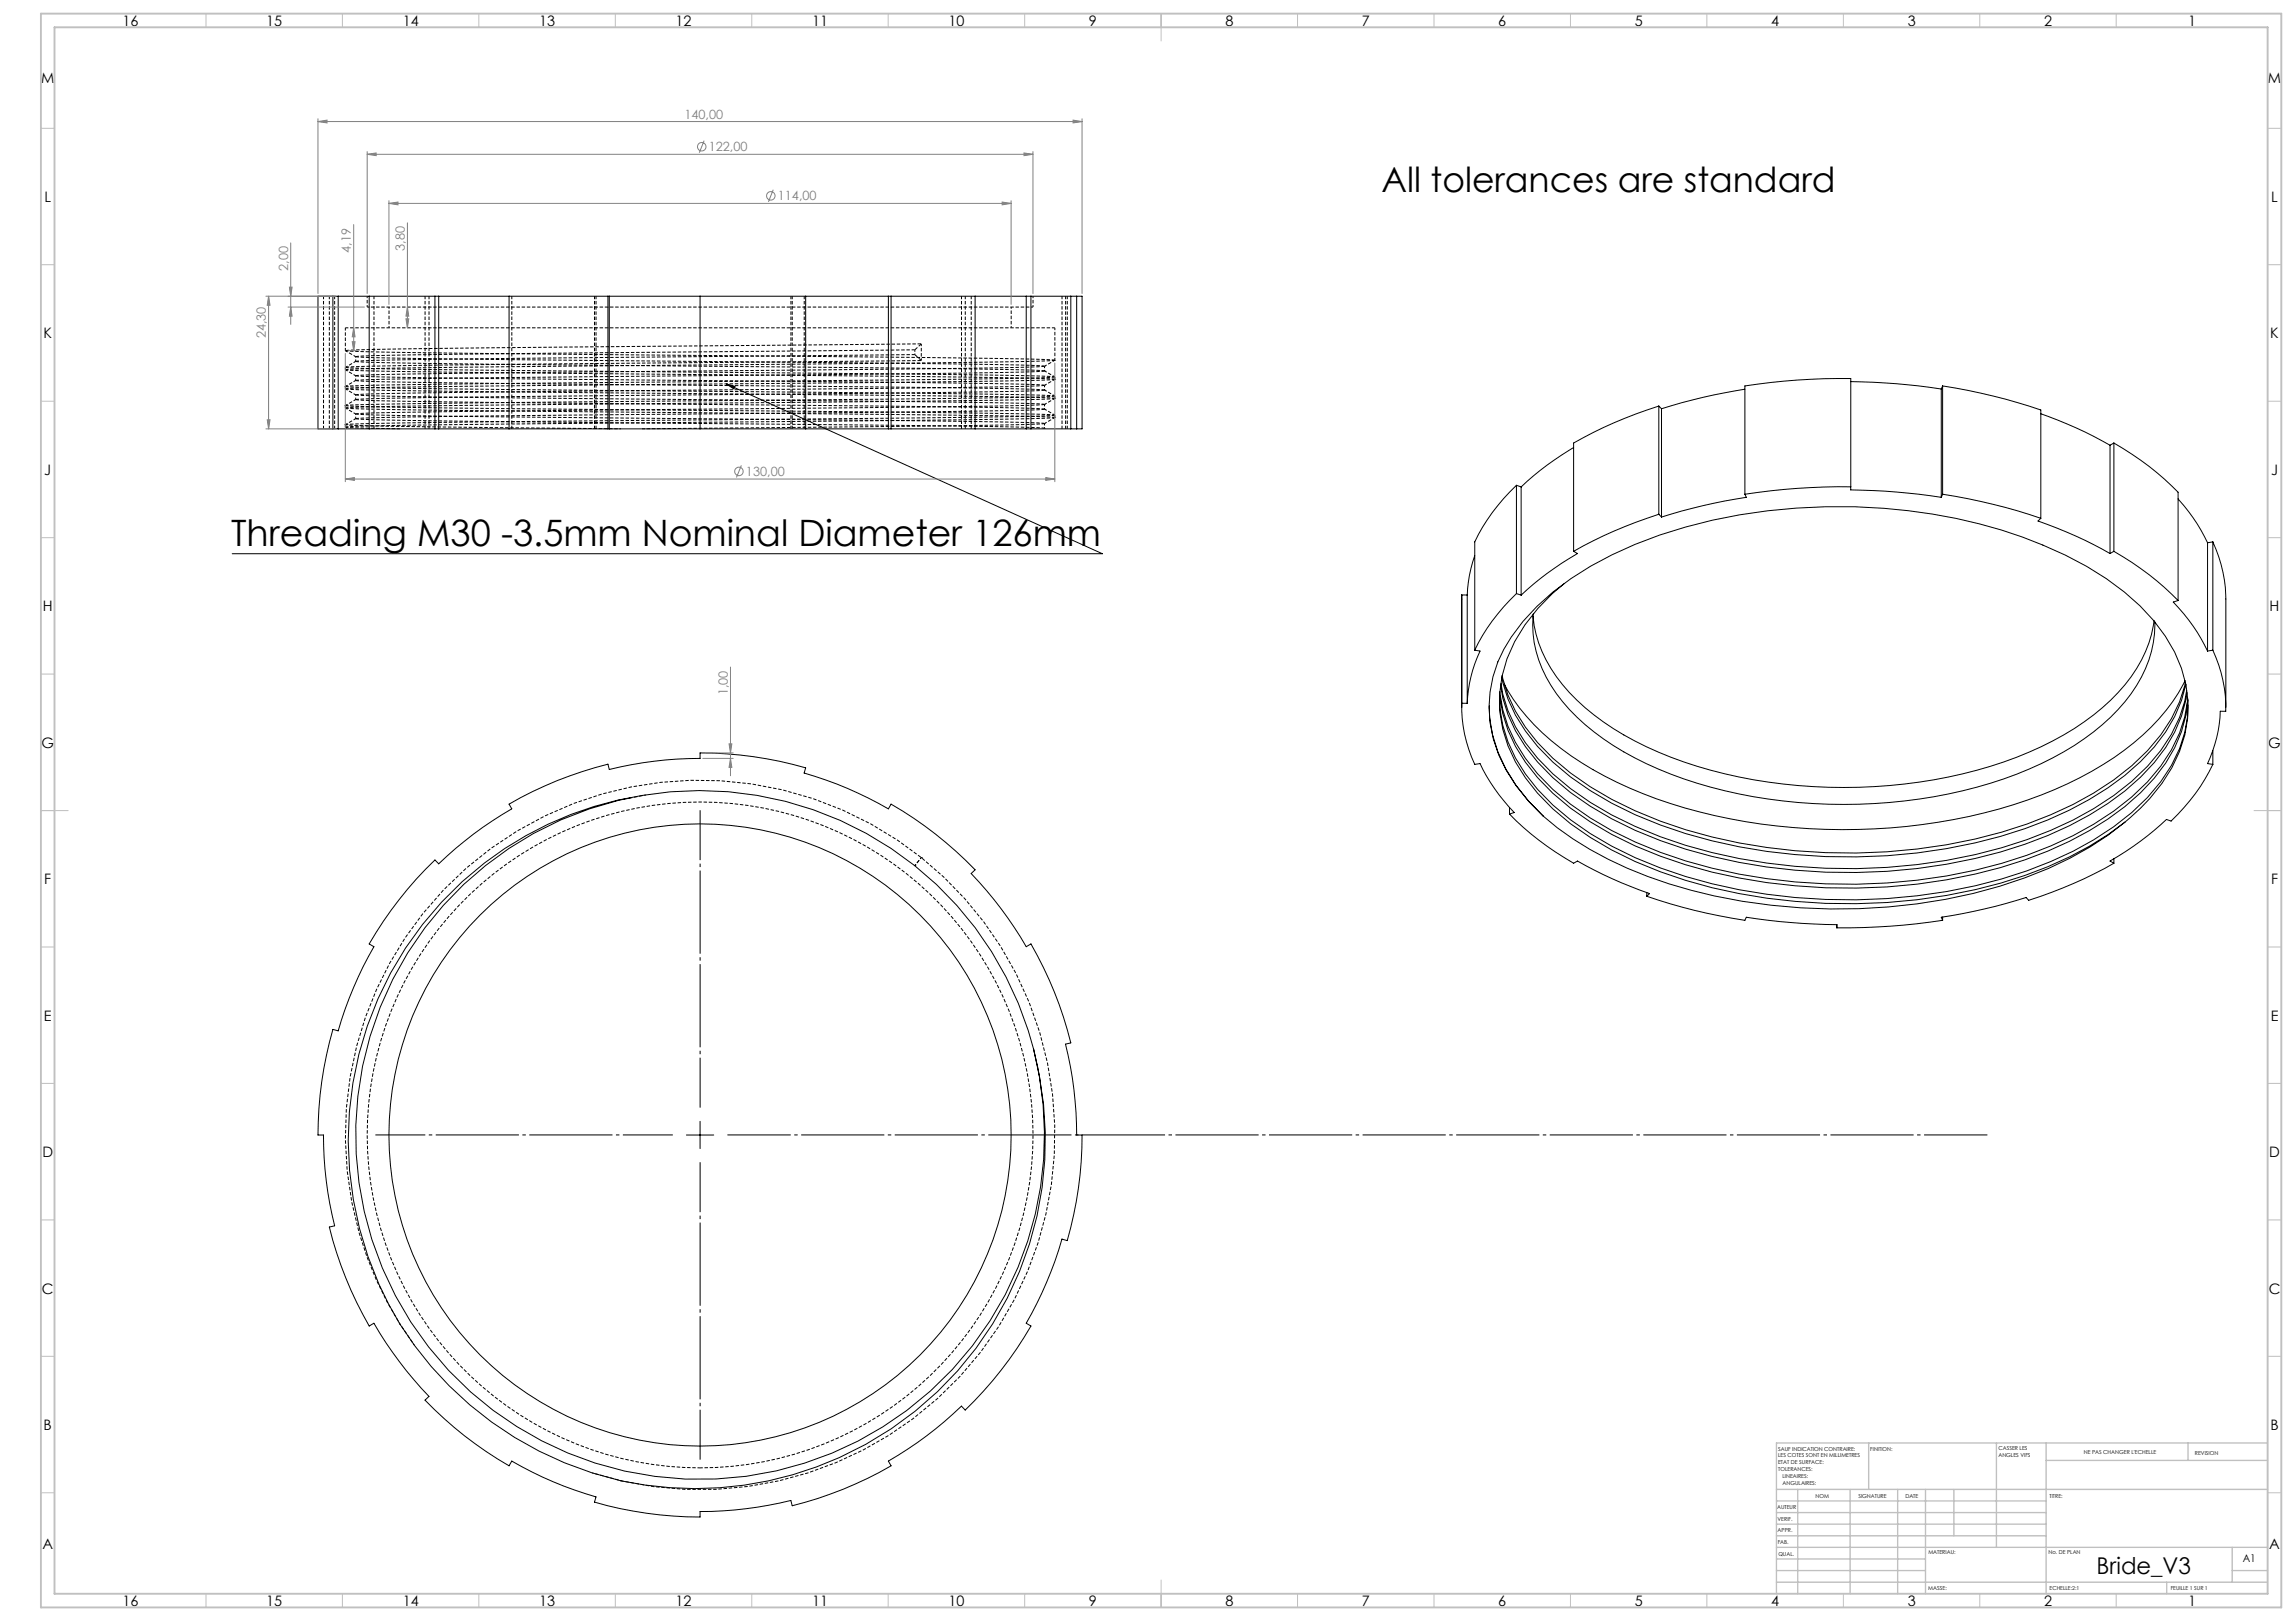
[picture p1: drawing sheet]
<svg xmlns="http://www.w3.org/2000/svg" width="841mm" height="594mm" viewBox="0 0 841 594" stroke-linecap="round" stroke-linejoin="round" font-family="sans-serif">
<defs><g id="words">
<text font-size="13.3" x="84.7" y="199.9">Threading M30 -3.5mm Nominal Diameter 126mm</text>
<text font-size="12.7" x="506.3" y="70.5">All tolerances are standard</text>
<text font-size="8.5" x="768.3" y="576.7">Bride_V3</text>
<g font-size="5.3">
<text x="44.8" y="9.5">16</text>
<text x="97.6" y="9.5">15</text>
<text x="147.6" y="9.5">14</text>
<text x="197.6" y="9.5">13</text>
<text x="247.6" y="9.5">12</text>
<text x="297.6" y="9.5">11</text>
<text x="347.6" y="9.5">10</text>
<text x="399.1" y="9.5">9</text>
<text x="449.1" y="9.5">8</text>
<text x="499.1" y="9.5">7</text>
<text x="549.1" y="9.5">6</text>
<text x="599.1" y="9.5">5</text>
<text x="649.1" y="9.5">4</text>
<text x="699.1" y="9.5">3</text>
<text x="749.1" y="9.5">2</text>
<text x="801.8" y="9.5">1</text>
<text x="15.1" y="30.5">M</text>
<text x="831.1" y="30.5">M</text>
<text x="16.3" y="74">L</text>
<text x="832.3" y="74">L</text>
<text x="16" y="124">K</text>
<text x="832" y="124">K</text>
<text x="16.2" y="174">J</text>
<text x="832.2" y="174">J</text>
<text x="15.7" y="224">H</text>
<text x="831.7" y="224">H</text>
<text x="15.2" y="274">G</text>
<text x="831.2" y="274">G</text>
<text x="16.2" y="324">F</text>
<text x="832.2" y="324">F</text>
<text x="16.1" y="374">E</text>
<text x="832.1" y="374">E</text>
<text x="15.5" y="424">D</text>
<text x="831.5" y="424">D</text>
<text x="15.4" y="474">C</text>
<text x="831.4" y="474">C</text>
<text x="16" y="524">B</text>
<text x="832" y="524">B</text>
<text x="15.5" y="567.5">A</text>
<text x="831.5" y="567.5">A</text>
<text x="44.8" y="588.5">16</text>
<text x="97.6" y="588.5">15</text>
<text x="147.6" y="588.5">14</text>
<text x="197.6" y="588.5">13</text>
<text x="247.6" y="588.5">12</text>
<text x="297.6" y="588.5">11</text>
<text x="347.6" y="588.5">10</text>
<text x="399.1" y="588.5">9</text>
<text x="449.1" y="588.5">8</text>
<text x="499.1" y="588.5">7</text>
<text x="549.1" y="588.5">6</text>
<text x="599.1" y="588.5">5</text>
<text x="649.1" y="588.5">4</text>
<text x="699.1" y="588.5">3</text>
<text x="749.1" y="588.5">2</text>
<text x="801.8" y="588.5">1</text>
</g>
<g font-size="4.7" fill="#808080">
<text x="250.8" y="43.5">140,00</text>
<text x="259.7" y="55.5">122,00</text>
<text x="285" y="73.5">114,00</text>
<text x="128.6" y="92.6" transform="rotate(-90 128.6 92.6)">4,19</text>
<text x="148.3" y="92" transform="rotate(-90 148.3 92)">3,80</text>
<text x="105.5" y="99.3" transform="rotate(-90 105.5 99.3)">2,00</text>
<text x="97.4" y="124" transform="rotate(-90 97.4 124)">24,30</text>
<text x="273.4" y="174.4">130,00</text>
<text x="266.7" y="254.7" transform="rotate(-90 266.7 254.7)">1,00</text>
</g>
<text font-size="3.9" x="821.9" y="572.5">A1</text>
<g font-size="2">
<text x="651.6" y="531.6">SAUF INDICATION CONTRAIRE:</text>
<text x="685.4" y="531.6">FINITION:</text>
<text x="732.3" y="531.5">CASSER LES</text>
<text x="732.3" y="534">ANGLES VIFS</text>
<text x="763.6" y="533">NE PAS CHANGER L'ECHELLE</text>
<text x="804.3" y="533.2">REVISION</text>
<text x="651.6" y="534.1">LES COTES SONT EN MILLIMETRES</text>
<text x="651.6" y="536.6">ETAT DE SURFACE:</text>
<text x="651.6" y="539.1">TOLERANCES:</text>
<text x="653.2" y="541.6">LINEAIRES:</text>
<text x="653.2" y="544.1">ANGULAIRES:</text>
<text x="665.3" y="549">NOM</text>
<text x="681" y="548.9">SIGNATURE</text>
<text x="698.2" y="548.9">DATE</text>
<text x="751" y="548.9">TITRE:</text>
<text x="651.2" y="553.1">AUTEUR</text>
<text x="651.4" y="557.3">VERIF.</text>
<text x="651.4" y="561.4">APPR.</text>
<text x="651.5" y="565.8">FAB.</text>
<text x="706.7" y="569.5">MATERIAU:</text>
<text x="750.6" y="569.5">No. DE PLAN</text>
<text x="651.7" y="570.1">QUAL.</text>
<text x="706.6" y="582.5">MASSE:</text>
<text x="751.1" y="582.6">ECHELLE:2:1</text>
<text x="795.5" y="582.6">FEUILLE 1 SUR 1</text>
</g>
</g></defs>
<g fill="none" stroke="#000" stroke-width=".37" stroke-dasharray="1.3 .6" stroke-dashoffset=".1" stroke-linecap="butt">
<path d="M130.4 132.4l8.9-.4 30.6-.5 165.3-1.6M130.4 139.4l8.9-.4 30.6-.5 185-1.8 20.8-.4 7-.4M130.4 137.7l8.9-.4 23.2-.4 180.8-1.8 30.3-.5 9.1-.4M130.4 130.7l8.9-.4 30.6-.5 165.3-1.6M118.6 157.1v-48.6M120.7 157.1v-48.6M122.6 157.1v-48.6M130.4 153.4l8.9-.4 30.6-.5 185-1.8 20.8-.4 7-.4M130.4 146.4l8.9-.4 30.6-.5 185-1.8 20.8-.4 7-.4M130.4 151.7l8.9-.4 23.2-.4 180.8-1.8 30.3-.5 9.1-.4M130.4 144.7l8.9-.4 23.2-.4 180.8-1.8 30.3-.5 9.1-.4M137 157.1v-48.6"/>
<path d="M155.8 157.1v-48.6M157.2 157.1v-48.6M187.6 157.1v-48.6M217.9 157.1v-48.6M218.4 157.1v-48.6M289.8 157.1v-48.6M290.3 157.1v-48.6M294.7 157.1v-48.6M352.3 157.1v-48.6M353.7 157.1v-48.6M355.9 157.1v-48.6M389.2 157.1v-48.6"/>
<path d="M390.5 157.1v-48.6M391.1 157.1v-48.6"/>
</g>
<path d="M335.2 128.2l2.4-2.2M337.6 132.1l-2.4-2.2M383 157.1l-.2-.2" fill="none" stroke="#000" stroke-width=".37" stroke-dasharray="1.3 .6" stroke-linecap="butt"/>
<path d="M126.6 135.5l7.3-.4 21-.3 191-1.9 31.2-.5 9.4-.4M386.5 139l-9.9-.4-24.8-.4-134.9-1.3a2712.1 2712.1 0 0 1-90.3-1.4M386.5 132l-9.9-.4-24.8-.4-134.9-1.3a2712.1 2712.1 0 0 1-90.3-1.4M386.6 120.1h-260M126.6 156.5l7.3-.4 21-.3 191-1.9 31.2-.5 9.4-.4M126.6 149.5l7.3-.4 21-.3 191-1.9 31.2-.5 9.4-.4M126.6 142.5l7.3-.4 21-.3 191-1.9 31.2-.5 9.4-.4M126.7 155.6l9.1-.4 23.9-.4 182.2-1.7 33.3-.5 11.3-.5M126.7 148.6l9.1-.4 23.9-.4 182.2-1.7 33.3-.5 11.3-.5M126.7 141.6l9.1-.4 23.9-.4 182.2-1.7 33.3-.5 11.3-.5M146.5 157.1l-19.9-.6M235.3 157.1l115.4-1.1 22.9-.4 9.1-.4" fill="none" stroke="#000" stroke-width=".37" stroke-dasharray="1.3 .6" stroke-dashoffset=".2" stroke-linecap="butt"/>
<g fill="none" stroke="#000" stroke-width=".37" stroke-dasharray="1.3 .6" stroke-dashoffset=".3" stroke-linecap="butt">
<path d="M126.6 120.1v8.4M382.7 135.9a2976.1 2976.1 0 0 0-98.1-1.5l-120.2-1.1-33.9-.8M382.7 134.2a2867.5 2867.5 0 0 0-98.1-1.5l-120.2-1.2-33.9-.8M386.5 138.1l-30.6-.8-186-1.7-43.1-.9M382.6 155.1l-41.6-.8-176.6-1.8-33.9-.8M382.7 142.9a2976.1 2976.1 0 0 0-98.1-1.5l-120.2-1.1-33.9-.8M382.7 156.9a2976.1 2976.1 0 0 0-98.1-1.5l-120.2-1.1-33.9-.8M382.7 149.9a2976.1 2976.1 0 0 0-98.1-1.5l-120.2-1.1-33.9-.8M382.7 141.2a2867.5 2867.5 0 0 0-98.1-1.5l-120.2-1.2-33.9-.8M382.7 148.2a2867.5 2867.5 0 0 0-98.1-1.5l-120.2-1.2-33.9-.8M386.5 153l-9.9-.4-24.8-.4-134.9-1.3a2935.2 2935.2 0 0 1-90.1-1.3M386.5 146l-9.9-.4-24.8-.4-134.9-1.3a2935.2 2935.2 0 0 1-90.1-1.3"/>
<path d="M386.5 145.1l-30.6-.8-186-1.7-43.1-.9M386.5 152.1l-30.6-.8-186-1.7-43.1-.9M256.6 537.9a122 122 0 0 0 107.5-179.6 122 122 0 0 0-209.1-10 122 122 0 0 0 90 189l11.6 .6"/>
</g>
<path d="M126.6 128.5l11.4-.5 32.9-.5 166.7-1.5M126.7 134.6l9.1-.4 31.5-.5 170.3-1.6" fill="none" stroke="#000" stroke-width=".37" stroke-dasharray="1.3 .6" stroke-dashoffset="-.1" stroke-linecap="butt"/>
<path d="M227.6 157.1l-73.5-.7-27.3-.7M146.5 485.1a130 130 0 0 1 75.2-194.5 130 130 0 0 1 164.8 127.8 130 130 0 0 1-169.5 121.3M151.8 492.9l-5.3-7.8" fill="none" stroke="#000" stroke-width=".37" stroke-dasharray="1.3 .6" stroke-dashoffset=".7" stroke-linecap="butt"/>
<g fill="none" stroke="#000" stroke-width=".37" stroke-dasharray="1.3 .6" stroke-dashoffset=".4" stroke-linecap="butt">
<path d="M126.6 134.6v.9M126.6 135.5l3.8 2.2M126.6 128.5l3.8 2.2M130.4 139.4l-3.8 2.2M130.4 132.4l-3.8 2.2M337.6 126v6.1M382.8 134.2l3.7-2.2M386.5 138.1l-3.7-2.2M386.6 132v-11.9M386.6 139v-.9M126.6 155.6v.9M126.6 148.6v.9"/>
<path d="M126.6 141.6v.9M126.6 149.5l3.8 2.2M126.6 142.5l3.8 2.2M130.4 146.4l-3.8 2.2M130.4 153.4l-3.8 2.2M382.8 148.2l3.7-2.2M382.8 141.2l3.7-2.2M382.8 155.2l3.7-2.2M386.5 152.1l-3.7-2.2M386.5 145.1l-3.7-2.2M386.6 146v-.9M386.6 153v-.9"/>
</g>
<path d="M130.3 137.7v1.7M130.3 130.7v1.7M335.2 129.9v-1.7M382.8 135.9v-1.7M130.3 144.7v1.7M130.3 151.7v1.7M382.8 149.9v-1.7M382.8 142.9v-1.7M382.8 156.9v-1.7" fill="none" stroke="#000" stroke-width=".37" stroke-dasharray="1.3 .6" stroke-dashoffset=".9" stroke-linecap="butt"/>
<path d="M142.6 112.5v7.6M378.6 112.5h-244M370.6 120.1v-7.6M126.6 156.5l1 .6M231.1 292.4l5.6-1.1M335.2 317.2l2.4-3M337.6 314.2l-2.4 3" fill="none" stroke="#000" stroke-width=".37" stroke-dasharray="1.3 .6" stroke-dashoffset=".6" stroke-linecap="butt"/>
<path d="M134.6 108.5v4M378.6 112.5v-4" fill="none" stroke="#000" stroke-width=".37" stroke-dasharray="1.3 .6" stroke-dashoffset=".5" stroke-linecap="butt"/>
<g fill="none" stroke="#000" stroke-width=".37">
<path d="M122 108.5h-5.5v48.7h5.5M122 108.5h1.9M122 108.5v48.7M123.9 108.5h11.4M123.9 108.5v48.7M135.3 108.5h24.1M135.3 108.5v48.7M159.4 108.5h1.4M159.4 108.5v48.7M160.8 108.5h25.7M160.8 108.5v48.7M186.5 108.5h36.3"/>
<path d="M186.5 108.5v48.7M222.8 108.5v48.7M222.8 108.5h.5M223.3 108.5h33.2M223.3 108.5v48.7M256.5 108.5h38.7M256.5 108.5v48.7M295.2 108.5h30.3M295.2 108.5v48.7M325.5 108.5h1M325.5 108.5v48.7M326.5 108.5h30.8"/>
<path d="M326.5 108.5v48.7M357.3 108.5h18.8M357.3 108.5v48.7M376.1 108.5h1.7M376.1 108.5v48.7M377.8 108.5h14.6M377.8 108.5v48.7M392.4 108.5h2.1M392.4 108.5v48.7M394.5 108.5h2v48.7h-2M394.5 108.5v48.7M678.2 139.8a235.2 235.2 0 0 1 33.2 2.8"/>
<path d="M122 157.2h1.9M123.9 157.2h11.4M135.3 157.2h24.1M159.4 157.2h1.4M160.8 157.2h25.7M186.5 157.2h36.3M222.8 157.2h.5M223.3 157.2h33.2M256.5 157.2h38.7M266.1 140.7l137.9 62.2h-318.9M266.1 140.7l3.2 .9-.4 .9zM295.2 157.2h30.3"/>
<path d="M325.5 157.2h1M326.5 157.2h30.8M357.3 157.2h18.8M376.1 157.2h1.7M377.8 157.2h14.6M392.4 157.2h2.1M607.9 148.8a159 159 0 0 0-31.2 13.5v39.7M607.9 148.8v39.6M607.9 148.8l1 1M608.9 149.8v39.7M639.4 142.6a205.8 205.8 0 0 0-30.5 7.2M711.4 142.6v39.6"/>
<path d="M711.9 141.4a211.8 211.8 0 0 1 36 8.8v39.7M711.9 141.4v39.7M711.9 141.4l-.5 1.2M747.9 151.6a150.7 150.7 0 0 1 25.3 11.6M555.7 177.8a69.8 69.8 0 0 0-15.3 20.8v39.7M555.7 177.8v39.7M555.7 177.8l1.7 .6M557.4 178.4v39.7M576.7 164a105.2 105.2 0 0 0-19.3 14.4M678.2 178.4a235.6 235.6 0 0 0-38.8 2.7M678.2 178.4v1.1a235.2 235.2 0 0 1 33.2 2.7M678.2 178.4v-39.7a235.6 235.6 0 0 0-38.8 2.7v39.7"/>
<path d="M773.2 163.2v39.6M774.6 162.3a104.6 104.6 0 0 1 23.6 18.1v39.7M774.6 162.3v39.7M774.6 162.3l-1.4 .9M607.9 188.4a161.9 161.9 0 0 0-31.2 13.6M607.9 188.4l1 1.1M639.4 181.1l.5 1.1a204.1 204.1 0 0 0-31 7.3M711.9 181.1a211.8 211.8 0 0 1 36 8.8M711.9 181.1l-.5 1.1M747.9 189.9l-1.1 1a154.5 154.5 0 0 1 26.4 11.9M798.2 182.8a66.1 66.1 0 0 1 10.8 16.1M809 198.9v39.7"/>
<path d="M810.9 198.6a50.5 50.5 0 0 1 4.8 20.9v39.7M810.9 198.6v39.7M810.9 198.6l-1.9 .3M537.7 218h-2v41.2M537.7 218v39.7M540.4 203.6l-1.9 7.2-.8 7.2M555.7 217.5a69.8 69.8 0 0 0-15.3 20.8M555.7 217.5l1.7 .6M573.1 214a61 61 0 0 0-22.7 33.9 46.6 46.6 0 0 0 8.6 37.1 87.5 87.5 0 0 0 31.6 26.5 183 183 0 0 0 78.4 19.5 197.6 197.6 0 0 0 81.4-13.4 119.5 119.5 0 0 0 28.3-16.3M576.7 202l1.4 .8a109.2 109.2 0 0 0-20.7 15.3M774.6 202a104.6 104.6 0 0 1 23.6 18.1M774.6 202l-1.4 .8"/>
<path d="M540.4 238.3l2 .3a49.2 49.2 0 0 0-4.7 19.1M561.8 225.9a46.9 46.9 0 0 0 13.3 27.9 98.8 98.8 0 0 0 37.2 23.7 186.6 186.6 0 0 0 126.7 0 96 96 0 0 0 39.7-26.6 46 46 0 0 0 10.7-23.5M561.9 225a42.6 42.6 0 0 0 10.7 32.1 91.5 91.5 0 0 0 35.1 24.7 182.2 182.2 0 0 0 90.2 11.7 150.2 150.2 0 0 0 62.2-20.3 66.5 66.5 0 0 0 26.1-28.2 39.7 39.7 0 0 0 3.4-17.2M798.2 220.1l-1.8 .5a66.2 66.2 0 0 1 12.6 18M810.9 238.3a49.9 49.9 0 0 1 4.7 22.4l-2-.1a48.7 48.7 0 0 1-4.6 19.2l1.9 .3M810.9 238.3l-1.9 .3M537.7 257.7h-2a49.3 49.3 0 0 0 4.7 22.4l2-.3a67.7 67.7 0 0 0 12.5 17.9l-1.7 .6M545.8 258.7a51.5 51.5 0 0 0 14.3 34.8l5.4 5.6M549.6 255.4a50 50 0 0 0 13.8 33.8 111.5 111.5 0 0 0 45.1 28.9 207.6 207.6 0 0 0 134.3 1 112.5 112.5 0 0 0 44.1-26.9 52.1 52.1 0 0 0 14.8-29.8l.1-4.1M549.6 255.3a51.8 51.8 0 0 0 13.8 29.6 111.5 111.5 0 0 0 45.1 28.9 207.2 207.2 0 0 0 133.5 1.3 116.6 116.6 0 0 0 42.4-24.6 55.5 55.5 0 0 0 16.7-28.7l.6-5.3M549.6 253.5a51.5 51.5 0 0 0 13.8 30 111.5 111.5 0 0 0 45.1 28.8 207.6 207.6 0 0 0 134.3 1.1 112.5 112.5 0 0 0 44.1-26.9 49.8 49.8 0 0 0 14.8-30.4M549.9 251.3a50.5 50.5 0 0 0 13.5 27.9 111.5 111.5 0 0 0 45.1 28.8 207.2 207.2 0 0 0 133.5 1.4 116.6 116.6 0 0 0 42.4-24.6 51.5 51.5 0 0 0 17-31.1"/>
<path d="M550.1 250.5a50.4 50.4 0 0 0 13.3 27.3 111.5 111.5 0 0 0 45.1 28.8 207.6 207.6 0 0 0 134.3 1.1 112.5 112.5 0 0 0 44.1-26.9 51.7 51.7 0 0 0 14.4-27.8M550.4 248.1a50.2 50.2 0 0 0 13 25.4 111.5 111.5 0 0 0 45.1 28.8 207.2 207.2 0 0 0 133.5 1.4 116.6 116.6 0 0 0 42.4-24.6 55.4 55.4 0 0 0 16.6-28.3M550.5 247.5a57.1 57.1 0 0 0 18.5 30.3 126.6 126.6 0 0 0 48.7 26.3 209 209 0 0 0 125.1-2.1 112.5 112.5 0 0 0 44.1-26.9 52.4 52.4 0 0 0 13.9-25M800.7 249.4a75 75 0 0 1-26 28.2 159.8 159.8 0 0 1-64.5 23.7 214.8 214.8 0 0 1-103.2-8.6 119.5 119.5 0 0 1-44.8-27.1 64.8 64.8 0 0 1-10.9-14.9M810.9 275.1v5M231.1 292.4a126.2 126.2 0 0 0-98.4 147.7 126.2 126.2 0 0 0 146.6 100 126.2 126.2 0 0 0 101.6-145.5M553.2 298.3a105.4 105.4 0 0 0 23.5 18l1.4-.8a156.6 156.6 0 0 0 26.4 11.9l-1 1M553.2 295.9v2.4M565.5 299.1a133.8 133.8 0 0 0 54.3 27.1 214.3 214.3 0 0 0 113-1.4 129.6 129.6 0 0 0 45.9-23.5M565.5 299.1a57.5 57.5 0 0 1-19.4-34 44.9 44.9 0 0 1 7.7-31.6 92.1 92.1 0 0 1 36.9-30.2 189.1 189.1 0 0 1 78.2-17.6 192.3 192.3 0 0 1 87.9 17.7 90.3 90.3 0 0 1 36.7 29.7 45 45 0 0 1-1.3 54 77 77 0 0 1-13.5 14.2M810.9 280.1a69.9 69.9 0 0 1-15.3 20.8l-1.7-.6a108 108 0 0 1-20.7 15.2l1.4 .8M155.9 318.6l3.5-3.5 1.4 1.4a136.3 136.3 0 0 1 26.7-20.1l-1-1.7a138.5 138.5 0 0 1 36.3-14.7l.5 2a139.1 139.1 0 0 1 33.2-4.1v-2a139.9 139.9 0 0 1 38.7 5.5l-.5 1.9a136.4 136.4 0 0 1 30.8 13.1l1-1.7a139.8 139.8 0 0 1 30.8 24l-1.4 1.4a140 140 0 0 1 20.2 26.8l1.7-1a139.6 139.6 0 0 1 14.6 36.3l-1.9 .4a136.8 136.8 0 0 1 4 33.3h2a138.6 138.6 0 0 1-5.4 38.7l-2-.5a139.1 139.1 0 0 1-13 30.8l1.7 1a141.4 141.4 0 0 1-24.1 30.8l-1.4-1.4a136.3 136.3 0 0 1-26.8 20.1l1 1.7a138.5 138.5 0 0 1-36.2 14.7l-.5-2a139.1 139.1 0 0 1-33.3 4.1v2a139.9 139.9 0 0 1-38.7-5.5l.6-1.9a136.4 136.4 0 0 1-30.9-13.1l-1 1.7a137.7 137.7 0 0 1-30.7-24l1.4-1.4a140 140 0 0 1-20.2-26.8l-1.7 1a139.6 139.6 0 0 1-14.6-36.3l1.9-.4a136.8 136.8 0 0 1-4.1-33.3h-2a139.9 139.9 0 0 1 5.5-38.7l1.9 .5a139.1 139.1 0 0 1 13.1-30.8l-1.7-1a140.6 140.6 0 0 1 20.6-27.3z"/>
<path d="M774.6 316.3a161.9 161.9 0 0 1-31.2 13.6l-.9-1a206.7 206.7 0 0 1-31.1 7.2l.5 1.1M774.6 314.7v1.6M161.8 330.6a128.4 128.4 0 0 1 181.4-6.5 128.5 128.5 0 0 1-16.6 199.5 127.5 127.5 0 0 1-135.9 4.4 127.5 127.5 0 0 1-62.7-120.5 128.1 128.1 0 0 1 33.8-76.9zM603.5 328.4a201.9 201.9 0 0 0 35.9 8.8l.5-1.1a234.1 234.1 0 0 0 33.2 2.7v1.2M603.5 327.1v1.3M673.1 338.8v1.2M711.9 337.2a240.8 240.8 0 0 1-38.8 2.8M711.9 336v1.2M378.7 384.3l2.2 10.3M251.5 415.9h10M256.5 410.9v10"/>
<circle cx="256.5" cy="415.9" r="114"/>
</g>
<path d="M335.2 317.2h.1M337.6 314.2h.1" fill="none" stroke="#000" stroke-width=".37" stroke-dasharray="1.3 .6"/>
<g fill="none" stroke="#808080" stroke-width=".37">
<path d="M116.5 44.5l3.3-.5v1zM116.5 43.5v64.1M116.5 44.5h280M134.5 56.5l3.3-.5v1zM134.5 55.6v52M134.5 56.5h244M258 51.5l-1.7 4.5M375.2 56l3.3 .5-3.3 .5zM378.5 55.6v52M393.2 44l3.3 .5-3.3 .5zM396.5 43.5v64.1M142.5 74.5l3.3-.5v1.1z"/>
<path d="M142.5 73.5v38M142.5 74.5h228M283.4 69.5l-1.8 4.5M367.2 74l3.3 .5-3.3 .6zM370.5 73.5v38M106.5 89v29.9M129.6 82.3v46.2M149.3 81.7v38.4M97.4 108.5h25.5M98.4 108.5v48.7M98.4 108.5l.6 3.4h-1.1zM105.6 112.5h27.9"/>
<path d="M106 105.2h1l-.5 3.3zM106.5 112.5l.5 3.3h-1zM148.8 116.8h1l-.5 3.3zM149.3 112.5l.5 3.3h-1zM126.5 129.5v47M127.5 128.5h3.1M129.1 125.2h1l-.5 3.3zM129.6 120.1l.5 3.3h-1zM386.5 133v43.5M97.4 157.2h25.5M97.9 153.8h1.1l-.6 3.4zM126.5 175.5l3.4-.5v1z"/>
<path d="M126.5 175.5h260M271.7 170.5l-1.8 4.5M383.2 175l3.3 .5-3.3 .5zM267.7 244.4v39.9M257.5 275.9h11.2M257.5 277.9h11.2M267.2 272.6h1l-.5 3.3zM267.7 277.9l.5 3.3h-1z"/>
<circle cx="257.1" cy="53.8" r="1.56"/>
<circle cx="282.5" cy="71.8" r="1.56"/>
<circle cx="270.8" cy="172.7" r="1.55"/>
</g>
<path d="M246.6 415.9h-109M256.6 405.9v-109M256.6 425.9v109" fill="none" stroke="#000" stroke-width=".37" stroke-dasharray="30.5 1.3 1.3 1.3" stroke-dashoffset="12.2" stroke-linecap="butt"/>
<path d="M266.6 415.9h461.7" fill="none" stroke="#000" stroke-width=".37" stroke-dasharray="30.5 1.3 1.3 1.3" stroke-dashoffset="7.3" stroke-linecap="butt"/>
<g fill="none" stroke="#c0c0c0" stroke-width=".37">
<path d="M75.5 5v5M125.5 5v5M175.5 5v5M225.5 5v5M275.5 5v5M325.5 5v5M375.5 5v5M425.5 5v10M475.5 5v5M525.5 5v5M575.5 5v5M625.5 5v5"/>
<path d="M675.5 5v5M725.5 5v5M775.5 5v5M15 47h5M831 47h5M15 97h5M831 97h5M15 147h5M831 147h5M15 197h5M831 197h5M15 247h5"/>
<path d="M831 247h5M15 297h10M826 297h10M15 347h5M831 347h5M15 397h5M831 397h5M15 447h5M831 447h5M15 497h5M831 497h5M15 547h5"/>
<path d="M831 547h5M425.5 579v10M75.5 584v5M125.5 584v5M175.5 584v5M225.5 584v5M275.5 584v5M325.5 584v5M375.5 584v5M475.5 584v5M525.5 584v5M575.5 584v5"/>
<path d="M625.5 584v5M675.5 584v5M725.5 584v5M775.5 584v5"/>
</g>
<g fill="none" stroke="#c0c0c0" stroke-width=".5">
<path d="M684.8 528.8v17M731.6 528.8v38.2M749.8 528.8v55.2M749.8 535.2h81.2M801.8 528.8v6.4M831 528.8h-180v55.2M651 545.8h180M651 558.5h98.8M651 554.3h98.8M651 550h98.8M658.8 545.8v38.2M678 545.8v38.2"/>
<path d="M695.4 545.8v38.2M705.6 545.8v38.2M716 545.8v17M651 579.8h180M651 562.8h98.8M651 575.5h54.6M651 571.3h54.6M651 567h180M794 579.8v4.2M818 575.5h13M818 567v12.8"/>
</g>
<path d="M15 5h821v584h-821zM20 10h811v574h-811z" fill="none" stroke="#c0c0c0" stroke-width=".7"/>
<path d="M266.1 140.7l3.2 .9-.4 .9z" fill="#000"/>
<g fill="#808080">
<path d="M375.2 56l3.3 .5-3.3 .5zM134.5 56.5l3.3-.5v1zM393.2 44l3.3 .5-3.3 .5zM116.5 44.5l3.3-.5v1z"/>
<path d="M142.5 74.5l3.3-.5v1.1zM367.2 74l3.3 .5-3.3 .6zM126.5 175.5l3.4-.5v1zM383.2 175l3.3 .5-3.3 .5z"/>
<path d="M97.9 153.8h1.1l-.6 3.4zM98.4 108.5l.6 3.4h-1.1z"/>
<path d="M106 105.2h1l-.5 3.3zM106.5 112.5l.5 3.3h-1zM149.3 112.5l.5 3.3h-1zM148.8 116.8h1l-.5 3.3zM129.6 120.1l.5 3.3h-1zM129.1 125.2h1l-.5 3.3z"/>
<path d="M267.2 272.6h1l-.5 3.3zM267.7 277.9l.5 3.3h-1z"/>
</g>
<use href="#words"/>
</svg>
